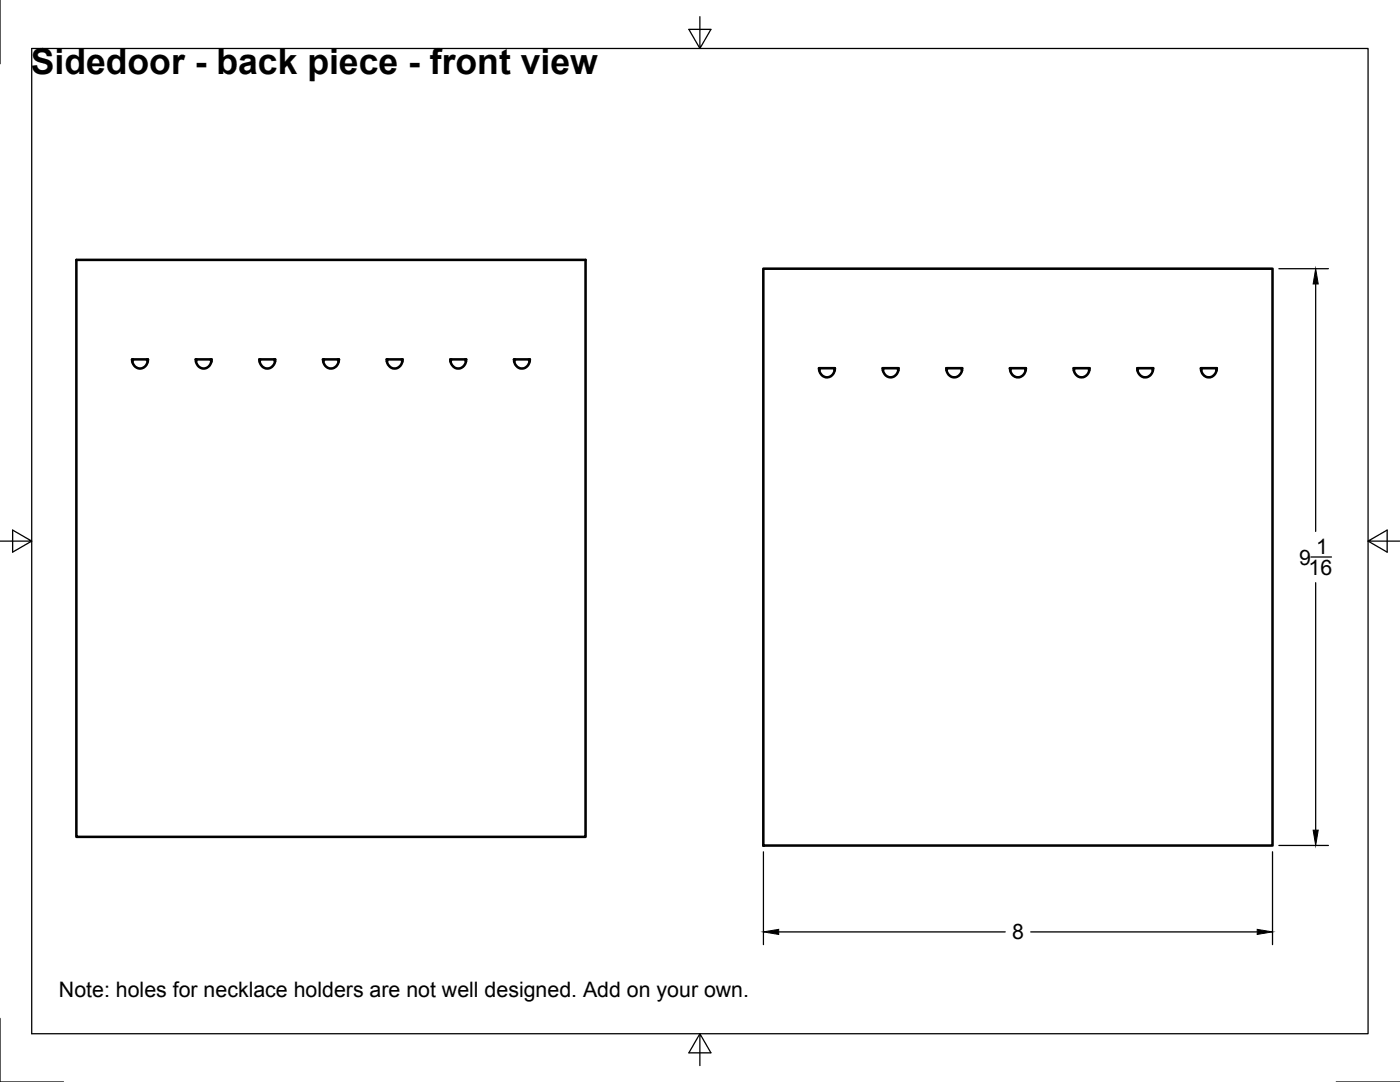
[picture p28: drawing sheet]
<svg xmlns="http://www.w3.org/2000/svg" width="279mm" height="216mm" viewBox="0 0 279 216" stroke-linecap="round" stroke-linejoin="round" font-family="sans-serif">
<defs><g id="words">
<text font-size="7.1" x="6.1" y="14.8">Sidedoor - back piece - front view</text>
<g font-size="4.3">
<text x="259.2" y="112.7">9</text>
<text x="262.7" y="110.6">1</text>
<text x="261.2" y="114.7">16</text>
<text x="202" y="187.5">8</text>
<text x="11.8" y="199">Note: holes for necklace holders are not well designed. Add on your own.</text>
</g>
</g></defs>
<!-- layer: Visible -->
<g fill="none" stroke="#000" stroke-width=".51">
<path d="M15.2 51.9h101.7v115.1h-101.7zM152.3 53.6h101.7v115.1h-101.7zM26.4 71.7h3.1a1.6 1.6 0 0 1-1.6 1.8 1.6 1.6 0 0 1-1.5-1.8zM26.6 71.7l-.2 .5M29.3 71.7l.2 .5M39.1 71.7h3.1a1.6 1.6 0 0 1-1.6 1.8 1.6 1.6 0 0 1-1.5-1.8zM39.3 71.7l-.2 .5M42 71.7l.2 .5M51.8 71.7h3.1a1.6 1.6 0 0 1-1.6 1.8 1.6 1.6 0 0 1-1.5-1.8zM52 71.7l-.2 .5M54.7 71.7l.2 .5M64.5 71.7h3.1a1.61 1.61 0 0 1-1.5 1.8 1.61 1.61 0 0 1-1.6-1.8z"/>
<path d="M64.7 71.7l-.2 .5M67.4 71.7l.2 .5M77.2 71.7h3.1a1.6 1.6 0 0 1-1.5 1.8 1.6 1.6 0 0 1-1.6-1.8zM77.4 71.7l-.2 .5M80.1 71.7l.2 .5M89.9 71.7h3.1a1.6 1.6 0 0 1-1.5 1.8 1.6 1.6 0 0 1-1.6-1.8zM90.1 71.7l-.2 .5M92.8 71.7l.2 .5M102.6 71.7h3.1a1.6 1.6 0 0 1-1.5 1.8 1.6 1.6 0 0 1-1.6-1.8zM102.8 71.7l-.2 .5M105.5 71.7l.2 .5M163.4 73.5h3.2a1.6 1.6 0 0 1-1.6 1.8 1.6 1.6 0 0 1-1.6-1.8z"/>
<path d="M163.7 73.5l-.2 .4M166.4 73.5l.2 .4M176.1 73.5h3.2a1.6 1.6 0 0 1-1.6 1.8 1.6 1.6 0 0 1-1.6-1.8zM176.4 73.5l-.2 .4M179.1 73.5l.2 .4M188.8 73.5h3.2a1.6 1.6 0 0 1-1.6 1.8 1.6 1.6 0 0 1-1.6-1.8zM189.1 73.5l-.2 .4M191.8 73.5l.2 .4M201.5 73.5h3.2a1.61 1.61 0 0 1-1.6 1.8 1.61 1.61 0 0 1-1.6-1.8zM201.8 73.5l-.2 .4M204.5 73.5l.2 .4M214.3 73.5h3.1a1.6 1.6 0 0 1-1.5 1.8 1.6 1.6 0 0 1-1.6-1.8z"/>
<path d="M214.5 73.5l-.2 .4M217.2 73.5l.2 .4M227 73.5h3.1a1.6 1.6 0 0 1-1.5 1.8 1.6 1.6 0 0 1-1.6-1.8zM227.2 73.5l-.2 .4M229.9 73.5l.2 .4M239.7 73.5h3.1a1.6 1.6 0 0 1-1.5 1.8 1.6 1.6 0 0 1-1.6-1.8zM239.9 73.5l-.2 .4M242.6 73.5l.2 .4"/>
</g>
<!-- layer: Border -->
<path d="M0 0v12.7M6.3 9.7h266.7v196.6h-266.7zM139.7 3.3v6.4l2.2-3.8h-4.4l2.2 3.8M0 108h6.3l-3.8-2.2v4.4l3.8-2.2M273 108l3.8 2.2v-4.4l-3.8 2.2h6.4M0 203.2v12.7h12.7M139.7 206.3l-2.2 3.8h4.4l-2.2-3.8v6.3M266.7 215.9h12.7" fill="none" stroke="#000" stroke-width=".25"/>
<!-- layer: Dimensions -->
<path d="M255.2 53.6h9.9M262.6 56.7v49.3M261.6 111.1h4.1M262.6 116.3v49.4M152.4 170v18.5M254 170v18.5M255.2 168.7h9.9M155.4 185.9h45.2M205.7 185.9h45.2" fill="none" stroke="#000" stroke-width=".25"/>
<path d="M262.6 53.6l.5 3.1h-1zM262.1 165.7h1l-.5 3zM152.4 185.9l3-.5v1.1zM250.9 185.4l3.1 .5-3.1 .6z" fill="#000" stroke="#000" stroke-width=".2"/>
<use href="#words"/>
</svg>
